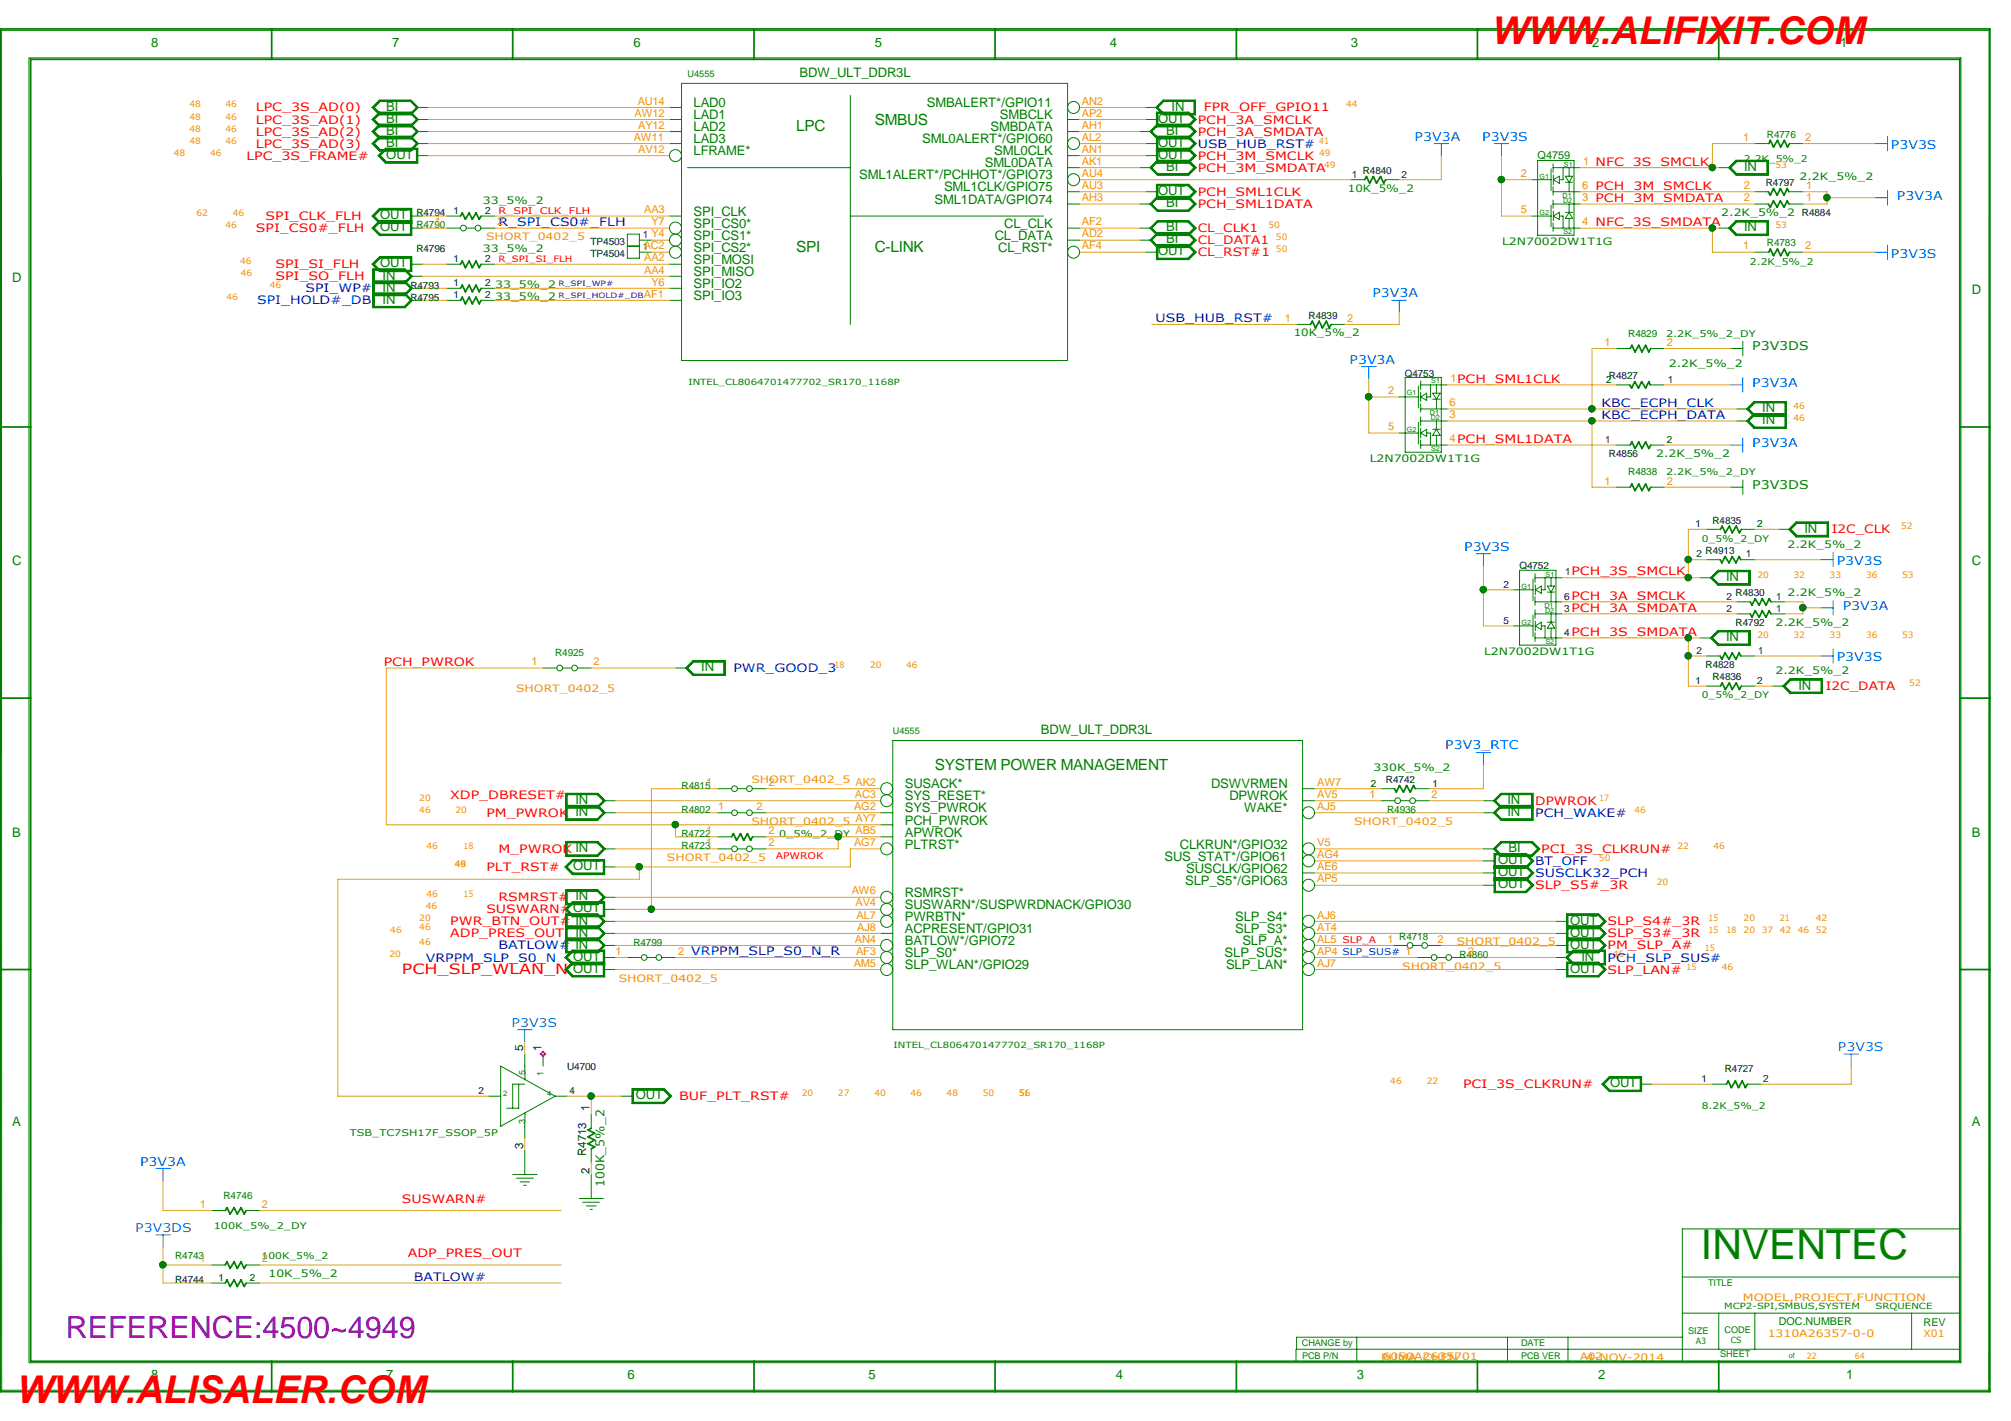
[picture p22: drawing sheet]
<svg xmlns="http://www.w3.org/2000/svg" width="297mm" height="210mm" viewBox="0 0 297 210" stroke-linecap="round" stroke-linejoin="round" font-family="sans-serif">
<defs><g id="words">
<text font-size="6.1" fill="#008000" x="251.2" y="186">INVENTEC</text>
<g font-size="5.6" fill="#f00">
<text x="220.4" y="6.4">WWW.ALIFIXIT.COM</text>
<text x="2.5" y="207.3">WWW.ALISALER.COM</text>
</g>
<text font-size="4.5" fill="#9400d3" x="9.7" y="197.7">REFERENCE:4500~4949</text>
<g font-size="2.3" fill="#008000">
<text x="117.6" y="19.4">LPC</text>
<text x="129.2" y="18.5">SMBUS</text>
<text x="117.6" y="37.2">SPI</text>
<text x="129.2" y="37.2">C-LINK</text>
<text x="138.1" y="113.8">SYSTEM POWER MANAGEMENT</text>
</g>
<text font-size="2.1" fill="#f00" x="59.3" y="143.8">PCH_SLP_WLAN_N OUT</text>
<g font-size="1.9" fill="#008000">
<text x="22.3" y="6.9">8</text>
<text x="58" y="6.9">7</text>
<text x="93.6" y="6.9">6</text>
<text x="118.1" y="11.4">BDW_ULT_DDR3L</text>
<text x="129.2" y="6.9">5</text>
<text x="163.9" y="6.9">4</text>
<text x="199.5" y="6.9">3</text>
<text x="235.2" y="6.9">2</text>
<text x="271.8" y="6.9">1</text>
<text x="57.1" y="16.4">BI</text>
<text x="102.4" y="15.8">LAD0</text>
<text x="102.4" y="17.6">LAD1</text>
<text x="136.9" y="15.8">SMBALERT*/GPIO11</text>
<text x="147.7" y="17.6">SMBCLK</text>
<text x="173.1" y="16.4">IN</text>
<text x="57.1" y="21.7">BI</text>
<text x="57.1" y="19.9">BI</text>
<text x="57.1" y="18.2">BI</text>
<text x="57.1" y="23.5">OUT</text>
<text x="102.4" y="19.4">LAD2</text>
<text x="102.4" y="21.2">LAD3</text>
<text x="102.4" y="22.9">LFRAME*</text>
<text x="136.2" y="21.2">SML0ALERT*/GPIO60</text>
<text x="146.3" y="19.4">SMBDATA</text>
<text x="146.8" y="22.9">SML0CLK</text>
<text x="171.1" y="21.7">OUT</text>
<text x="171.1" y="18.2">OUT</text>
<text x="171.1" y="23.5">OUT</text>
<text x="172.2" y="19.9">BI</text>
<text x="126.9" y="26.5">SML1ALERT*/PCHHOT*/GPIO73</text>
<text x="139.4" y="28.3">SML1CLK/GPIO75</text>
<text x="145.5" y="24.7">SML0DATA</text>
<text x="171.1" y="28.8">OUT</text>
<text x="172.2" y="25.3">BI</text>
<text x="257.6" y="25.3">IN</text>
<text x="56.2" y="32.4">OUT</text>
<text x="56.2" y="34.2">OUT</text>
<text x="102.4" y="31.9">SPI_CLK</text>
<text x="102.4" y="33.7">SPI_CS0*</text>
<text x="102.4" y="35.4">SPI_CS1*</text>
<text x="138" y="30.1">SML1DATA/GPIO74</text>
<text x="146.9" y="35.4">CL_DATA</text>
<text x="148.3" y="33.7">CL_CLK</text>
<text x="172.2" y="35.9">BI</text>
<text x="172.2" y="34.2">BI</text>
<text x="172.2" y="30.6">BI</text>
<text x="257.6" y="34.2">IN</text>
<text x="1.8" y="41.7">D</text>
<text x="56.2" y="39.5">OUT</text>
<text x="56.5" y="41.3">IN</text>
<text x="102.4" y="37.2">SPI_CS2*</text>
<text x="102.4" y="39">SPI_MOSI</text>
<text x="102.4" y="40.8">SPI_MISO</text>
<text x="147.4" y="37.2">CL_RST*</text>
<text x="171.1" y="37.7">OUT</text>
<text x="56.5" y="44.9">IN</text>
<text x="56.5" y="43.1">IN</text>
<text x="102.4" y="42.5">SPI_IO2</text>
<text x="102.4" y="44.3">SPI_IO3</text>
<text x="291.2" y="43.4">D</text>
<text x="260.3" y="62.7">IN</text>
<text x="260.3" y="60.9">IN</text>
<text x="1.8" y="83.5">C</text>
<text x="266.5" y="78.7">IN</text>
<text x="291.2" y="83.5">C</text>
<text x="255" y="85.8">IN</text>
<text x="255" y="94.7">IN</text>
<text x="103.6" y="99.2">IN</text>
<text x="265.6" y="101.9">IN</text>
<text x="153.7" y="108.5">BDW_ULT_DDR3L</text>
<text x="85" y="118.8">IN</text>
<text x="133.6" y="116.5">SUSACK*</text>
<text x="133.6" y="118.2">SYS_RESET*</text>
<text x="178.9" y="116.5">DSWVRMEN</text>
<text x="181.6" y="118.2">DPWROK</text>
<text x="222.7" y="118.8">IN</text>
<text x="1.8" y="123.6">B</text>
<text x="85" y="120.6">IN</text>
<text x="133.6" y="120">SYS_PWROK</text>
<text x="133.6" y="121.8">PCH_PWROK</text>
<text x="133.6" y="125.3">PLTRST*</text>
<text x="133.6" y="123.6">APWROK</text>
<text x="174.3" y="125.3">CLKRUN*/GPIO32</text>
<text x="183.8" y="120">WAKE*</text>
<text x="222.7" y="120.6">IN</text>
<text x="222.8" y="125.9">BI</text>
<text x="291.2" y="123.6">B</text>
<text x="84.7" y="128.6">OUT</text>
<text x="172" y="127.1">SUS_STAT*/GPIO61</text>
<text x="175" y="130.7">SLP_S5*/GPIO63</text>
<text x="175.2" y="128.9">SUSCLK/GPIO62</text>
<text x="221.3" y="129.5">OUT</text>
<text x="221.3" y="127.7">OUT</text>
<text x="221.3" y="131.2">OUT</text>
<text x="85" y="133">IN</text>
<text x="133.6" y="132.5">RSMRST*</text>
<text x="133.6" y="134.3">SUSWARN*/SUSPWRDNACK/GPIO30</text>
<text x="133.6" y="137.8">ACPRESENT/GPIO31</text>
<text x="133.6" y="136.1">PWRBTN*</text>
<text x="182.5" y="136.1">SLP_S4*</text>
<text x="182.5" y="137.8">SLP_S3*</text>
<text x="231.9" y="136.6">OUT</text>
<text x="84.7" y="141.9">OUT</text>
<text x="85" y="138.3">IN</text>
<text x="133.6" y="139.6">BATLOW*/GPIO72</text>
<text x="133.6" y="141.4">SLP_S0*</text>
<text x="133.6" y="143.2">SLP_WLAN*/GPIO29</text>
<text x="180.9" y="141.4">SLP_SUS*</text>
<text x="181.1" y="143.2">SLP_LAN*</text>
<text x="183.5" y="139.6">SLP_A*</text>
<text x="231.9" y="143.7">OUT</text>
<text x="231.9" y="138.3">OUT</text>
<text x="231.9" y="140.2">OUT</text>
<text x="233.6" y="141.9">IN</text>
<text x="237.8" y="160.6">OUT</text>
<text x="1.8" y="166.3">A</text>
<text x="93.9" y="162.4">OUT</text>
<text x="291.2" y="166.3">A</text>
<text x="22.3" y="203.7">8</text>
<text x="57.1" y="203.7">7</text>
<text x="92.7" y="203.7">6</text>
<text x="128.3" y="203.7">5</text>
<text x="164.8" y="203.7">4</text>
<text x="200.4" y="203.7">3</text>
<text x="236" y="203.7">2</text>
<text x="272.7" y="203.7">1</text>
</g>
<g font-size="1.8" fill="#0080ff">
<text x="208.9" y="20.8">P3V3A</text>
<text x="218.9" y="20.8">P3V3S</text>
<text x="279.3" y="22">P3V3S</text>
<text x="280.2" y="29.5">P3V3A</text>
<text x="279.3" y="38.1">P3V3S</text>
<text x="202.7" y="43.9">P3V3A</text>
<text x="199.3" y="53.7">P3V3A</text>
<text x="258.8" y="57.1">P3V3A</text>
<text x="258.8" y="66">P3V3A</text>
<text x="216.3" y="81.3">P3V3S</text>
<text x="271.3" y="83.4">P3V3S</text>
<text x="272.2" y="90">P3V3A</text>
<text x="271.3" y="97.7">P3V3S</text>
<text x="213.5" y="110.7">P3V3_RTC</text>
<text x="20.7" y="172.2">P3V3A</text>
</g>
<g font-size="1.8" fill="#008000">
<text x="258.8" y="51.8">P3V3DS</text>
<text x="258.8" y="72.2">P3V3DS</text>
<text x="89.3" y="175.4" transform="rotate(-90 89.3 175.4)">100K_5%_2</text>
</g>
<g font-size="1.8" fill="#1e90ff">
<text x="75.6" y="151.7">P3V3S</text>
<text x="271.5" y="155.2">P3V3S</text>
<text x="20" y="181.9">P3V3DS</text>
</g>
<g font-size="1.7" fill="#f00">
<text x="37.8" y="16.5">LPC_3S_AD(0)</text>
<text x="177.8" y="16.5">FPR_OFF_GPIO11</text>
<text x="36.4" y="23.6">LPC_3S_FRAME#</text>
<text x="37.8" y="21.8">LPC_3S_AD(3)</text>
<text x="37.8" y="20">LPC_3S_AD(2)</text>
<text x="37.8" y="18.2">LPC_3S_AD(1)</text>
<text x="176.9" y="23.6">PCH_3M_SMCLK</text>
<text x="176.9" y="20">PCH_3A_SMDATA</text>
<text x="176.9" y="18.2">PCH_3A_SMCLK</text>
<text x="176.9" y="28.9">PCH_SML1CLK</text>
<text x="176.9" y="25.4">PCH_3M_SMDATA</text>
<text x="37.8" y="34.2">SPI_CS0#_FLH</text>
<text x="39.2" y="32.5">SPI_CLK_FLH</text>
<text x="176.9" y="34.2">CL_CLK1</text>
<text x="176.9" y="30.7">PCH_SML1DATA</text>
<text x="40.7" y="41.4">SPI_SO_FLH</text>
<text x="40.7" y="39.6">SPI_SI_FLH</text>
<text x="176.9" y="37.8">CL_RST#1</text>
<text x="176.9" y="36">CL_DATA1</text>
<text x="270.6" y="78.8">I2C_CLK</text>
<text x="232.1" y="88.6">PCH_3A_SMCLK</text>
<text x="232.1" y="85">PCH_3S_SMCLK</text>
<text x="232.1" y="90.4">PCH_3A_SMDATA</text>
<text x="232.1" y="93.9">PCH_3S_SMDATA</text>
<text x="56.7" y="98.4">PCH_PWROK</text>
<text x="269.7" y="101.9">I2C_DATA</text>
<text x="66.5" y="118">XDP_DBRESET#</text>
<text x="226.8" y="118.9">DPWROK</text>
<text x="71.8" y="120.6">PM_PWROK</text>
<text x="73.6" y="126">M_PWROK IN</text>
<text x="227.7" y="126">PCI_3S_CLKRUN#</text>
<text x="71.8" y="128.7">PLT_RST#</text>
<text x="226.8" y="131.3">SLP_S5#_3R</text>
<text x="66.5" y="136.7">PWR_BTN_OUT# IN</text>
<text x="71.8" y="134.9">SUSWARN#OUT</text>
<text x="73.6" y="133.1">RSMRST#</text>
<text x="237.4" y="136.7">SLP_S4#_3R</text>
<text x="66.5" y="138.4">ADP_PRES_OUT</text>
<text x="237.4" y="138.4">SLP_S3#_3R</text>
<text x="237.4" y="143.8">SLP_LAN#</text>
<text x="237.4" y="140.3">PM_SLP_A#</text>
<text x="216.1" y="160.7">PCI_3S_CLKRUN#</text>
<text x="100.3" y="162.5">BUF_PLT_RST#</text>
<text x="59.3" y="177.6">SUSWARN#</text>
<text x="60.2" y="185.6">ADP_PRES_OUT</text>
</g>
<g font-size="1.7" fill="#00f">
<text x="176.9" y="21.8">USB_HUB_RST#</text>
<text x="73.6" y="33.4">R_SPI_CS0#_FLH</text>
<text x="38" y="45">SPI_HOLD#_DB</text>
<text x="45.1" y="43.2">SPI_WP#</text>
<text x="170.7" y="47.6">USB_HUB_RST#</text>
<text x="236.6" y="61.8">KBC_ECPH_DATA</text>
<text x="236.6" y="60.1">KBC_ECPH_CLK</text>
<text x="108.3" y="99.3">PWR_GOOD_3</text>
<text x="226.8" y="120.6">PCH_WAKE#</text>
<text x="226.8" y="129.5">SUSCLK32_PCH</text>
<text x="226.8" y="127.8">BT_OFF</text>
<text x="62.9" y="142">VRPPM_SLP_S0_N</text>
<text x="73.6" y="140.3">BATLOW# IN</text>
<text x="237.4" y="142">PCH_SLP_SUS#</text>
<text x="61.1" y="189.2">BATLOW#</text>
</g>
<g font-size="1.7">
<text x="77.3" y="155.3" transform="rotate(-90 77.3 155.3)">5</text>
<text x="80" y="155.2" transform="rotate(-90 80 155.2)">1</text>
<text x="87.1" y="164.1" transform="rotate(-90 87.1 164.1)">1</text>
<text x="77.3" y="169.8" transform="rotate(-90 77.3 169.8)">3</text>
<text x="86.6" y="170.8" transform="rotate(-90 86.6 170.8)">R4713</text>
<text x="87.1" y="173.4" transform="rotate(-90 87.1 173.4)">2</text>
</g>
<g font-size="1.6" fill="#ff8d00">
<text x="93.7" y="17.3">AW12</text>
<text x="94.2" y="15.5">AU14</text>
<text x="159.8" y="17.3">AP2</text>
<text x="159.8" y="15.5">AN2</text>
<text x="93.6" y="20.8">AW11</text>
<text x="94.3" y="22.6">AV12</text>
<text x="94.3" y="19">AY12</text>
<text x="159.8" y="22.6">AN1</text>
<text x="159.8" y="20.8">AL2</text>
<text x="159.8" y="19">AH1</text>
<text x="257.5" y="20.8">1</text>
<text x="266.7" y="20.8">2</text>
<text x="159.8" y="29.7">AH3</text>
<text x="159.8" y="27.9">AU3</text>
<text x="159.8" y="26.2">AU4</text>
<text x="159.8" y="24.4">AK1</text>
<text x="224.7" y="26.2">2</text>
<text x="233.7" y="29.7">3 PCH_3M_SMDATA</text>
<text x="233.7" y="27.9">6 PCH_3M_SMCLK</text>
<text x="233.8" y="24.4">1 NFC_3S_SMCLK</text>
<text x="257.6" y="29.7">2</text>
<text x="257.6" y="27.9">2</text>
<text x="266.8" y="29.7">1</text>
<text x="266.8" y="27.9">1</text>
<text x="64.2" y="33.3">1</text>
<text x="73.4" y="33.3">2</text>
<text x="95.2" y="31.5">AA3</text>
<text x="96.2" y="33.3">Y7</text>
<text x="159.8" y="35.1">AD2</text>
<text x="159.8" y="33.3">AF2</text>
<text x="224.7" y="31.5">5</text>
<text x="233.7" y="33.3">4 NFC_3S_SMDATA</text>
<text x="95.1" y="36.8">AC2</text>
<text x="95.2" y="38.6">AA2</text>
<text x="95.2" y="40.4">AA4</text>
<text x="159.8" y="36.8">AF4</text>
<text x="257.5" y="36.8">1</text>
<text x="266.7" y="36.8">2</text>
<text x="95.1" y="44">AF1</text>
<text x="96.2" y="42.2">Y6</text>
<text x="189.8" y="47.5">1</text>
<text x="199" y="47.5">2</text>
<text x="237" y="51.1">1</text>
<text x="246.2" y="51.1">2</text>
<text x="205.1" y="58.2">2</text>
<text x="214.1" y="60">6</text>
<text x="214.2" y="56.4">1PCH_SML1CLK</text>
<text x="205.1" y="63.5">5</text>
<text x="214.1" y="65.4">4PCH_SML1DATA</text>
<text x="214.1" y="61.8">3</text>
<text x="237" y="71.6">1</text>
<text x="246.2" y="71.6">2</text>
<text x="78.5" y="98.3">1</text>
<text x="87.7" y="98.3">2</text>
<text x="104.3" y="116.1">1</text>
<text x="106.1" y="119.7">1</text>
<text x="111.7" y="119.7">2</text>
<text x="113.5" y="116.1">2</text>
<text x="126.2" y="119.7">AG2</text>
<text x="126.3" y="117.9">AC3</text>
<text x="126.4" y="116.1">AK2</text>
<text x="194.6" y="119.7">AJ5</text>
<text x="194.6" y="116.1">AW7</text>
<text x="194.6" y="117.9">AV5</text>
<text x="202.3" y="117.9">1</text>
<text x="211.5" y="117.9">2</text>
<text x="104.3" y="125">1</text>
<text x="104.3" y="123.2">1</text>
<text x="113.5" y="125">2</text>
<text x="113.5" y="123.2">2</text>
<text x="126.2" y="125">AG7</text>
<text x="126.4" y="123.2">AB5</text>
<text x="194.6" y="125">V5</text>
<text x="194.6" y="128.6">AE6</text>
<text x="194.6" y="126.8">AG4</text>
<text x="194.6" y="130.3">AP5</text>
<text x="125.8" y="132.1">AW6</text>
<text x="126.4" y="133.9">AV4</text>
<text x="126.5" y="135.7">AL7</text>
<text x="126.6" y="137.5">AJ8</text>
<text x="194.6" y="135.7">AJ6</text>
<text x="194.6" y="137.5">AT4</text>
<text x="90.9" y="141.1">1</text>
<text x="100.2" y="141.1">2 VRPPM_SLP_S0_N_R</text>
<text x="126.1" y="142.8">AM5</text>
<text x="126.3" y="139.2">AN4</text>
<text x="126.4" y="141.1">AF3</text>
<text x="194.6" y="141.1">AP4</text>
<text x="194.6" y="142.8">AJ7</text>
<text x="194.6" y="139.2">AL5</text>
<text x="204.9" y="139.2">1</text>
<text x="207.6" y="141.1">1</text>
<text x="212.3" y="139.2">2</text>
<text x="216.8" y="141.1">2</text>
<text x="29.5" y="178.4">1</text>
<text x="38.7" y="178.4">2</text>
<text x="29.5" y="186.4">1</text>
<text x="38.7" y="186.4">2</text>
</g>
<g font-size="1.6" fill="#008000">
<text x="227.1" y="23.5">Q4759</text>
<text x="262.8" y="195.8">DOC.NUMBER</text>
<text x="284.1" y="195.9">REV</text>
</g>
<g font-size="1.5" fill="#008000">
<text x="261" y="20.4">R4776</text>
<text x="199.1" y="28.3">10K_5%_2</text>
<text x="265.8" y="26.5">2.2K_5%_2</text>
<text x="61.5" y="33.7">R4790</text>
<text x="71.3" y="30.1">33_5%_2</text>
<text x="254.3" y="31.9">2.2K_5%_2 R4884</text>
<text x="71.3" y="37.3">33_5%_2</text>
<text x="221.9" y="36.2">L2N7002DW1T1G</text>
<text x="261" y="36.4">R4783</text>
<text x="73.1" y="42.6">33_5%_2</text>
<text x="73.1" y="44.4">33_5%_2</text>
<text x="191.1" y="49.7">10K_5%_2</text>
<text x="240.5" y="49.7">R4829</text>
<text x="246.5" y="54.1">2.2K_5%_2</text>
<text x="202.3" y="68.2">L2N7002DW1T1G</text>
<text x="240.5" y="70.2">R4838</text>
<text x="244.6" y="67.5">2.2K_5%_2</text>
<text x="264" y="80.9">2.2K_5%_2</text>
<text x="264" y="88">2.2K_5%_2</text>
<text x="262.3" y="92.5">2.2K_5%_2</text>
<text x="82" y="96.9">R4925</text>
<text x="219.2" y="96.7">L2N7002DW1T1G</text>
<text x="262.3" y="99.6">2.2K_5%_2</text>
<text x="202.9" y="113.8">330K_5%_2</text>
<text x="100.7" y="116.5">R4815</text>
<text x="100.7" y="123.7">R4722</text>
<text x="100.7" y="120.1">R4802</text>
<text x="100.7" y="125.4">R4723</text>
<text x="204.9" y="120.1">R4936</text>
<text x="93.6" y="139.7">R4799</text>
<text x="206.7" y="138.8">R4718</text>
<text x="215.6" y="141.5">R4860</text>
<text x="33" y="177.1">R4746</text>
<text x="25.9" y="186">R4743</text>
<text x="39.7" y="188.6">10K_5%_2</text>
</g>
<g font-size="1.5">
<text x="199.7" y="26.2">1</text>
<text x="201.3" y="25.7">R4840</text>
<text x="207" y="26.2">2</text>
<text x="260.8" y="27.5">R4797</text>
<text x="61.5" y="32">R4794</text>
<text x="67" y="31.6">1</text>
<text x="71.7" y="31.6">2</text>
<text x="94.9" y="35.1">1 Y4</text>
<text x="61.5" y="37.3">R4796</text>
<text x="67" y="38.7">1</text>
<text x="71.7" y="38.7">2</text>
<text x="87.2" y="38">TP4504</text>
<text x="87.2" y="36.2">TP4503</text>
<text x="94.9" y="36.9">1</text>
<text x="60.6" y="44.4">R4795</text>
<text x="60.6" y="42.6">R4793</text>
<text x="67" y="44.1">1</text>
<text x="67" y="42.3">1</text>
<text x="71.7" y="44.1">2</text>
<text x="71.7" y="42.3">2</text>
<text x="193.3" y="47.1">R4839</text>
<text x="207.5" y="55.6">Q4753</text>
<text x="237.2" y="56.5">2</text>
<text x="237.7" y="56">R4827</text>
<text x="246.3" y="56.5">1</text>
<text x="237.1" y="65.4">1</text>
<text x="246.2" y="65.4">2</text>
<text x="237.7" y="67.6">R4856</text>
<text x="250.4" y="77.9">1</text>
<text x="252.9" y="77.3">R4835</text>
<text x="259.5" y="77.9">2</text>
<text x="250.6" y="82.3">2</text>
<text x="251.9" y="81.8">R4913</text>
<text x="257.9" y="82.3">1</text>
<text x="222.1" y="86.8">2</text>
<text x="224.4" y="84.1">Q4752</text>
<text x="231.1" y="88.6">6</text>
<text x="231.2" y="85">1</text>
<text x="255" y="88.6">2</text>
<text x="256.4" y="88.1">R4830</text>
<text x="262.3" y="88.6">1</text>
<text x="222.1" y="92.2">5</text>
<text x="231.1" y="93.9">4</text>
<text x="231.1" y="90.4">3</text>
<text x="255" y="90.4">2</text>
<text x="256.4" y="92.5">R4792</text>
<text x="262.3" y="90.4">1</text>
<text x="250.4" y="101">1</text>
<text x="250.6" y="96.6">2</text>
<text x="251.9" y="98.7">R4828</text>
<text x="252.9" y="100.5">R4836</text>
<text x="259.5" y="101">2</text>
<text x="259.7" y="96.6">1</text>
<text x="202.5" y="116.2">2</text>
<text x="204.7" y="115.7">R4742</text>
<text x="211.6" y="116.2">1</text>
<text x="70.7" y="161.6">2</text>
<text x="83.8" y="158">U4700</text>
<text x="84.1" y="161.6">4</text>
<text x="251.3" y="159.8">1</text>
<text x="254.8" y="158.4">R4727</text>
<text x="260.4" y="159.8">2</text>
<text x="25.9" y="189.6">R4744</text>
<text x="32.3" y="189.2">1</text>
<text x="36.9" y="189.2">2</text>
</g>
<g font-size="1.5" fill="#ff8d00">
<text x="71.8" y="35.5">SHORT_0402_5</text>
<text x="76.2" y="102.2">SHORT_0402_5</text>
<text x="111" y="115.6">SHORT_0402_5</text>
<text x="111" y="121.8">SHORT_0402_5 AY7</text>
<text x="200" y="121.8">SHORT_0402_5</text>
<text x="98.5" y="127.2">SHORT_0402_5</text>
<text x="207.1" y="143.2">SHORT_0402_5</text>
<text x="215.2" y="139.7">SHORT_0402_5</text>
<text x="91.4" y="145">SHORT_0402_5</text>
<text x="257.4" y="192.2">MODEL,PROJECT,FUNCTION</text>
<text x="261.1" y="197.5">1310A26357-0-0</text>
<text x="284.1" y="197.5">X01</text>
<text x="204" y="201.1">PUMA CHEN</text>
<text x="204.2" y="200.9">6050A2635701</text>
<text x="233.4" y="200.9">A02</text>
<text x="234.3" y="201.1">4-NOV-2014</text>
</g>
<g font-size="1.4" fill="#008000">
<text x="101.6" y="11.4">U4555</text>
<text x="257.6" y="23.9">2.2K_5%_2</text>
<text x="258.5" y="39.1">2.2K_5%_2</text>
<text x="246.1" y="49.7">2.2K_5%_2_DY</text>
<text x="246.1" y="70.2">2.2K_5%_2_DY</text>
<text x="251.4" y="80.1">0_5%_2_DY</text>
<text x="251.4" y="103.2">0_5%_2_DY</text>
<text x="131.9" y="108.5">U4555</text>
<text x="115.1" y="123.7">0_5%_2_DY</text>
<text x="51.7" y="167.9">TSB_TC7SH17F_SSOP_5P</text>
<text x="251.4" y="163.7">8.2K_5%_2</text>
<text x="31.6" y="181.6">100K_5%_2_DY</text>
<text x="38.6" y="186">100K_5%_2</text>
<text x="252.3" y="189.9">TITLE</text>
<text x="249.3" y="197">SIZE</text>
<text x="254.7" y="196.8">CODE</text>
<text x="192.3" y="198.8">CHANGE by</text>
<text x="192.3" y="200.7">PCB P/N</text>
<text x="224.7" y="198.8">DATE</text>
<text x="224.7" y="200.7">PCB VER</text>
<text x="254.1" y="200.4">SHEET</text>
</g>
<g font-size="1.4" fill="#f00">
<text x="73.6" y="31.6">R_SPI_CLK_FLH</text>
<text x="114.6" y="126.9">APWROK</text>
<text x="198.3" y="139.3">SLP_A</text>
</g>
<text font-size="1.4" fill="#00f" x="198.3" y="141.1">SLP_SUS#</text>
<g font-size="1.3" fill="#ff8d00">
<text x="28" y="15.9">48</text>
<text x="28" y="17.7">48</text>
<text x="33.3" y="17.7">46</text>
<text x="33.3" y="15.9">46</text>
<text x="198.8" y="15.9">44</text>
<text x="25.7" y="23">48</text>
<text x="28" y="21.2">48</text>
<text x="28" y="19.4">48</text>
<text x="31" y="23">46</text>
<text x="33.3" y="21.2">46</text>
<text x="33.3" y="19.4">46</text>
<text x="194.9" y="23">49</text>
<text x="194.9" y="21.2">41</text>
<text x="195.6" y="24.8">49</text>
<text x="262.3" y="24.8">53</text>
<text x="29" y="31.9">62</text>
<text x="33.3" y="33.7">46</text>
<text x="34.4" y="31.9">46</text>
<text x="187.4" y="33.7">50</text>
<text x="188.5" y="35.5">50</text>
<text x="262.2" y="33.7">53</text>
<text x="35.5" y="39">46</text>
<text x="35.6" y="40.8">46</text>
<text x="188.5" y="37.3">50</text>
<text x="33.4" y="44.4">46</text>
<text x="39.8" y="42.6">46</text>
<text x="264.9" y="62.2">46</text>
<text x="264.9" y="60.4">46</text>
<text x="280.8" y="78.2">52</text>
<text x="259.6" y="85.3">20</text>
<text x="264.9" y="85.3">32</text>
<text x="270.3" y="85.3">33</text>
<text x="275.6" y="85.3">36</text>
<text x="281" y="85.3">53</text>
<text x="259.6" y="94.2">20</text>
<text x="264.9" y="94.2">32</text>
<text x="270.3" y="94.2">33</text>
<text x="275.6" y="94.2">36</text>
<text x="281" y="94.2">53</text>
<text x="123.3" y="98.7">18</text>
<text x="128.5" y="98.7">20</text>
<text x="133.9" y="98.7">46</text>
<text x="282" y="101.3">52</text>
<text x="61.9" y="118.3">20</text>
<text x="236.2" y="118.3">17</text>
<text x="61.9" y="120.1">46</text>
<text x="63" y="125.4">46</text>
<text x="67.3" y="120.1">20</text>
<text x="68.4" y="125.4">18</text>
<text x="241.4" y="120.1">46</text>
<text x="247.8" y="125.4">22</text>
<text x="253.1" y="125.4">46</text>
<text x="67.2" y="128.1">49</text>
<text x="67.2" y="128.1">46</text>
<text x="236.2" y="127.2">50</text>
<text x="244.7" y="130.8">20</text>
<text x="57.7" y="137.9">46</text>
<text x="61.9" y="137.4">46</text>
<text x="61.9" y="136.1">20</text>
<text x="62.9" y="134.3">46</text>
<text x="63" y="132.5">46</text>
<text x="68.4" y="132.5">15</text>
<text x="252.3" y="137.9">15</text>
<text x="252.3" y="136.1">15</text>
<text x="255" y="137.9">18</text>
<text x="257.6" y="136.1">20</text>
<text x="257.6" y="137.9">20</text>
<text x="260.2" y="137.9">37</text>
<text x="262.9" y="137.9">42</text>
<text x="262.9" y="136.1">21</text>
<text x="265.6" y="137.9">46</text>
<text x="268.2" y="137.9">52</text>
<text x="268.2" y="136.1">42</text>
<text x="57.5" y="141.4">20</text>
<text x="61.9" y="139.7">46</text>
<text x="238.2" y="141.4">46</text>
<text x="249.1" y="143.2">15</text>
<text x="251.8" y="140.5">15</text>
<text x="254.3" y="143.2">46</text>
<text x="118.4" y="161.9">20</text>
<text x="123.8" y="161.9">27</text>
<text x="129.2" y="161.9">40</text>
<text x="134.5" y="161.9">46</text>
<text x="139.8" y="161.9">48</text>
<text x="145.2" y="161.9">50</text>
<text x="150.5" y="161.9">56</text>
<text x="151.3" y="161.9">1</text>
<text x="205.4" y="160.1">46</text>
<text x="210.7" y="160.1">22</text>
<text x="266.9" y="200.7">22</text>
<text x="274" y="200.7">64</text>
</g>
<text font-size="1.3" fill="#f00" x="73.6" y="38.7">R_SPI_SI_FLH</text>
<g font-size="1.3" fill="#008000">
<text x="101.7" y="56.8">INTEL_CL8064701477702_SR170_1168P</text>
<text x="132" y="154.8">INTEL_CL8064701477702_SR170_1168P</text>
<text x="77.6" y="158.8" transform="rotate(-90 77.6 158.8)">5</text>
<text x="80.3" y="158.9" transform="rotate(-90 80.3 158.9)">1</text>
<text x="77.6" y="166" transform="rotate(-90 77.6 166)">3</text>
<text x="254.7" y="193.4">MCP2-SPI,SMBUS,SYSTEM</text>
<text x="277" y="193.4">SRQUENCE</text>
<text x="250.5" y="198.5">A3</text>
<text x="255.6" y="198.4">CS</text>
</g>
<g font-size="1.1" fill="#008000">
<text x="227.4" y="26.4">G1</text>
<text x="230.8" y="29.2">D1</text>
<text x="230.9" y="29.9">D2</text>
<text x="231" y="24.6">S1</text>
<text x="227.4" y="31.7">G2</text>
<text x="230.9" y="34.6">S2</text>
<text x="207.8" y="58.4">G1</text>
<text x="211.4" y="56.6">S1</text>
<text x="207.8" y="63.8">G2</text>
<text x="211.2" y="61.3">D1</text>
<text x="211.3" y="62">D2</text>
<text x="211.4" y="66.6">S2</text>
<text x="224.7" y="87">G1</text>
<text x="228.1" y="89.8">D1</text>
<text x="228.3" y="85.2">S1</text>
<text x="224.7" y="92.3">G2</text>
<text x="228.2" y="90.5">D2</text>
<text x="228.3" y="95.1">S2</text>
<text x="74.3" y="161.9">2</text>
<text x="80.8" y="161.9">4</text>
<text x="264.2" y="200.6">of</text>
</g>
<g font-size="1.1" fill="#00f">
<text x="82.5" y="44">R_SPI_HOLD#_DB</text>
<text x="82.5" y="42.2">R_SPI_WP#</text>
</g>
</g></defs>
<g fill="none" stroke="#008000" stroke-width=".25">
<path d="M0 4.3h293.9v201.3h-293.9zM40.1 4.3v4.5M75.7 4.3v4.5M111.4 4.3v4.5M147 4.3v4.5M182.6 4.3v4.5M218.2 4.3v4.5M253.9 4.3v4.5M289.5 8.8h-285v192.3h285M289.5 8.7v192.4M68 31.9l.3-.4 .4 .9 .6-.9 .5 .9 .5-.9 .5 .9 .3-.5M68 39l.3-.4 .4 .9 .6-.9 .5 .9 .5-.9 .5 .9 .3-.5"/>
<path d="M201.6 26.5l.2-.4 .5 1 .6-1 .4 1 .6-1 .5 1 .3-.6M261.2 28.3l.3 .5 .5-.9 .5 .9 .5-.9 .5 .9 .5-.9 .2 .4M261.2 30.1l.3 .5 .5-.9 .5 .9 .5-.9 .5 .9 .5-.9 .2 .4M261.3 21.2l.2-.5 .5 1 .5-1 .5 1 .6-1 .4 1 .3-.5M261.3 37.3l.2-.5 .5 1 .5-1 .5 1 .6-1 .4 1 .3-.5M68 42.6l.3-.5 .4 1 .6-1 .5 1 .5-1 .5 1 .3-.5M68 44.4l.3-.5 .4 1 .6-1 .5 1 .5-1 .5 1 .3-.5M193.6 47.9l.2-.4 .5 .9 .6-.9 .4 .9 .6-.9 .4 .9 .3-.5M240.7 56.9l.3 .4 .5-.9 .5 .9 .5-.9 .6 .9 .4-.9 .3 .5M240.8 51.5l.2-.5 .5 1 .6-1 .4 1 .6-1 .4 1 .3-.5M0 63.1h4.5M240.8 65.7l.2-.4 .5 1 .6-1 .4 1 .6-1 .4 1 .3-.6"/>
<path d="M240.8 72l.2-.5 .5 1 .6-1 .4 1 .6-1 .4 1 .3-.5M254.1 78.2l.3-.5 .4 1 .6-1 .5 1 .6-1 .4 1 .3-.5M289.5 63.1h4.4M254.1 82.7l.2 .4 .5-.9 .6 .9 .5-.9 .5 .9 .5-.9 .2 .5M254.1 96.9l.2 .5 .5-1 .6 1 .5-1 .5 1 .5-1 .2 .5M258.5 88.9l.3 .5 .4-1 .6 1 .5-1 .6 1 .4-1 .3 .5M258.5 90.7l.3 .5 .4-1 .6 1 .5-1 .6 1 .4-1 .3 .5M0 103.1h4.5M206 116.5l.2 .5 .5-1 .6 1 .5-1 .5 1 .5-1 .2 .5M254.1 101.3l.3-.4 .4 1 .6-1 .5 1 .6-1 .4 1 .3-.6M289.5 103.1h4.4M108.1 123.6l.2-.5 .5 1 .6-1 .5 1 .5-1 .5 1 .3-.5"/>
<path d="M0 143.2h4.5M289.5 143.2h4.4M33.3 178.8l.2-.4 .5 .9 .6-.9 .4 .9 .6-.9 .5 .9 .3-.5M87.3 166.7l-.4 .2 .9 .5-.9 .5 .9 .5-.9 .6 .9 .4-.5 .3M255 160.1l.3-.4 .4 1 .6-1 .5 1 .5-1 .5 1 .3-.6M33.3 189.5l.2-.4 .5 .9 .6-.9 .4 .9 .6-.9 .5 .9 .3-.5M33.3 186.9l.2-.5 .5 1 .6-1 .4 1 .6-1 .5 1 .3-.5M40.1 201.1v4.5M75.7 201.1v4.5M111.4 201.1v4.5M147 201.1v4.5M182.6 201.1v4.5"/>
<path d="M218.2 201.1v4.5M253.9 201.1v4.5"/>
</g>
<g fill="none" stroke="#008000" stroke-width=".15">
<path d="M.2 4.4l.1 201M.3 4.5h293.4M4.3 8.6v192.7M4.3 8.6h285.3v192.7h-285.3M54.9 15.9l1.1-1.1h4.7l1.1 1.1-1.1 1.1h-4.7zM54.9 17.7l1.1-1.1h4.7l1.1 1.1-1.1 1.1h-4.7zM54.9 19.4l1.1-1.1h4.7l1.1 1.1-1.1 1.1h-4.7zM55.1 15.9l1-1h4.6l1 1-1 1h-4.6zM55.1 17.7l1-1.1h4.6l1 1.1-1 1h-4.6zM55.2 15.9l.9-1h4.6l.9 1-.9 .9h-4.6zM55.2 17.7l.9-1h4.6l.9 1-.9 .9h-4.6zM55.2 19.4l.9-.9h4.6l.9 .9-.9 1h-4.6z"/>
<path d="M56.1 18.4h4.6l1 1-1 1h-4.6l-1-1zM56.2 16.8h4.4M56.2 18.5h4.4M56.2 16.8l-.9 .9 .9 .8M56.2 18.5l-.9 .9 .9 .9M60.6 16.8l.9 .9M60.6 18.5l.9 .9M61.5 15.9l-.9-.9h-4.4l-.9 .9 .9 .9M61.5 15.9h1.8M61.5 17.7h1.8M61.5 19.4h1.8M61.5 15.9l-.9 .9"/>
<path d="M61.5 17.7l-.9 .8M61.5 19.4l-.9 .9M98.9 15.9h1.8M98.9 17.7h1.8M98.9 19.4h1.8M100.7 12.3h57v41h-57zM125.6 14.1v33.8M157.7 17.7h1.8M157.7 19.4h1.8M168.4 19.4h1.7M169.2 15.9h1.8M169.2 17.7h1.8"/>
<path d="M169.8 19.4l1.1-1.1h4.7l1.1 1.1-1.1 1.1h-4.7zM169.9 19.4l1.1-1h4.6l1 1-1 1h-4.6zM170.1 19.4l.9 .9M170.8 15.9l1.1-1h4.6v2h-4.6zM170.8 16.6h4.8l1.1 1.1-1.1 1.1h-4.8zM170.9 16.6h4.7l1 1.1-1 1h-4.7zM171 16.7h4.5l1 1-1 .9h-4.5zM171 18.5h4.5l1 .9-1 1h-4.5l-1-1zM171 15.9l.9 .9M171 15.9l.9-.9h4.5v1.8h-5.4v1.7M171 18.5h4.5M171 18.5l-.9 .9"/>
<path d="M171.8 14.8h4.8v2.2h-4.8l-1.1-1.1zM171.9 14.9h4.5v1.9h-4.5l-1-.9zM175.5 16.8l.9 .9-.9 .8M175.5 18.5l.9 .9-.9 .9M293.8 4.5l-.1 200.9h-293.4M54.9 21.2l1.1-1.1h4.7l1.1 1.1-1.1 1.1h-4.7zM54.9 39l1.1-1.1h4.8v2.2h-4.8zM55.1 21.2l1-1h4.6l1 1-1 1.1h-4.6zM55.2 21.2l.9-1h4.6l.9 1-.9 1h-4.6zM55.2 39l.9-.9h4.6v1.9h-4.6zM55.3 31.9l.9-.9h4.4v3.6h-4.4l-.9-.9 .9-.9zM55.8 23l1.1-1.1h4.8v2.2h-4.8z"/>
<path d="M56 23l1-1h4.5v2h-4.5zM56.1 38h4.6v2h-4.6l-1-1zM56.2 20.3l-.9 .9 .9 .9h5.3v1.8h-4.4l-.9-.9 .9-.9M56.2 39.9l-.9-.9 .9-.9h4.4v1.8h-5.3v5.4h4.4l.9-.9M56.2 20.3h4.4M56.2 32.8h4.4M57 22h4.6v2h-4.6l-1-1zM59.7 39.9l.9 .9M60.6 33.7h1.8M60.6 20.3l.9 .9M60.6 31.9h1.8M60.6 39h1.8"/>
<path d="M60.7 32.7h-4.6l-.9 1 .9 .9h4.6v-3.7h-4.6l-.9 1 .9 1h4.6M60.7 32.6h-4.6l-1 1.1 1 1h4.6v-3.8h-4.6l-1 1 1 1h4.6M60.8 32.6h-4.8l-1.1 1.1 1.1 1.1h4.8v-4h-4.8l-1.1 1.1 1.1 1.1h4.8M61.5 23h1.8M61.5 21.2h1.8M61.5 21.2l-.9 .9M66 33.7h2M66 31.9h2M66 39h2M68.9 33.7h1.3M71.1 33.7h2M71.1 31.9h2"/>
<path d="M71.1 39h2M92.7 34.6h1.7v3.5h-1.7zM92.7 36.4h1.7M94.4 37.3h1.8M94.4 35.5h1.8M98.9 21.2h1.8M98.9 31.9h1.8M98.9 39h1.8M101.6 24.8h24M125.6 31.9h28.5M157.7 23h1.8M157.7 24.8h1.8"/>
<path d="M157.7 28.3h1.8M157.7 30.1h1.8M157.7 33.7h1.8M157.7 35.5h1.8M168.4 24.8h1.7M168.4 30.1h1.7M168.4 33.7h1.7M168.4 35.5h1.7M169.2 23h1.8M169.2 37.3h1.8M169.2 28.3h1.8M169.2 21.2h1.8"/>
<path d="M169.8 24.8l1.1-1.1h4.7l1.1 1.1-1.1 1.1h-4.7zM169.8 33.7l1.1-1.1h4.7l1.1 1.1-1.1 1.1h-4.7zM169.8 35.5l1.1-1.1h4.7l1.1 1.1-1.1 1.1h-4.7zM169.9 24.8l1.1-1.1h4.6l1 1.1-1 1h-4.6zM169.9 30.1l1.1-1h4.6l1 1-1 1.1h-4.6zM169.9 33.7l1.1-1.1h4.6l1 1.1-1 1h-4.6zM169.9 35.5l1.1-1.1h4.6l1 1.1-1 1h-4.6zM170 24.8l1-1h4.5l1 1-1 .9h-4.5zM170.1 33.7l.9-.9h4.5l.9 .9-.9 .9M170.1 33.7l.9 .9M170.1 35.5l.9 .9M170.8 21.9h4.8l1.1 1.1-1.1 1.1h-4.8v-4h4.8l1.1 1.1-1.1 1.1h-4.8"/>
<path d="M170.8 27.2h4.8l1.1 1.1-1.1 1.2h-4.8zM170.8 36.2h4.8l1.1 1.1-1.1 1.1h-4.8zM170.9 22h4.7l1 1-1 1h-4.7v-3.8h4.7l1 1-1 1.1h-4.7M170.9 27.3h4.7l1 1-1 1.1h-4.7zM170.9 36.2h4.7l1 1.1-1 1h-4.7zM170.9 29h4.7l1.1 1.1-1.1 1.1h-4.7l-1.1-1.1zM171 22h4.5l1 1-1 1h-4.5v-3.8h4.5l1 1-1 1h-4.5M171 27.4h4.5l1 .9-1 1h-4.5zM171 36.3h4.5l1 1-1 .9h-4.5zM171 29.2h4.5l1 .9-1 1h-4.5l-1-1zM171 32.7h4.5l1 1-1 .9h-4.5l-1-.9zM171 34.5h4.5l1 1-1 .9h-4.5l-1-.9z"/>
<path d="M171 23.9h4.5M171 20.3v3.6M171 29.2v-1.8h4.5l.9 .9-.9 .9M171 36.4v1.7h4.5l.9-.8-.9-.9M171 22.1h4.5M171 36.4h4.5M171 20.3h4.5M171 23.9l-.9 .9M171 29.2h4.5M171 29.2l-.9 .9M171 34.6h4.5M171 34.6l-.9 .9"/>
<path d="M175.5 20.3l.9 .9-.9 .9M175.5 22.1l.9 .9-.9 .9M175.5 23.9l.9 .9-.9 .9h-4.5l-.9-.9M175.5 29.2l.9 .9-.9 .9h-4.5l-.9-.9M175.5 34.6l.9 .9-.9 .9M199.5 26.5h2.1M204.7 26.5h2M226.2 26.5h2.9M226.2 31.9h2.9M227.1 23.7h5.4v11.1h-5.4zM229.1 24.9v3.3M229.1 30.3v3.2"/>
<path d="M229.4 24.8h4M229.4 28.3h4M229.4 30.1h4M229.4 33.7h4M229.4 24.2v1.2M229.4 27.6v1.2M229.4 29.5v1.3M229.4 32.9v1.3M229.4 26.5l.9-.5v1.1zM229.4 31.9l.9-.5v1zM229.4 25.9v1.4M229.4 31.2v1.4"/>
<path d="M230.3 31.9h.6v1.8M230.9 24.8v1.7h-.6M231.2 31.4h1.1M231.2 26h1.1l-.5 .9zM231.2 26.9h1.1M231.8 31.4l.5 .9h-1.1zM231.8 24.8v1.2M231.8 26.9v1.4M231.8 30.1v1.3M231.8 32.3v1.4M253.9 24.8h1.7M253.9 33.7h1.7"/>
<path d="M255.4 24.8l1.1-1.1h4.6v2.1h-4.6zM255.5 24.8l1-1h4.6v1.9h-4.6zM255.6 24.8l.9-.9h4.5v1.8h-4.5zM255.6 33.7l.9-.9h4.5v1.8h-4.5zM256.4 23.7h4.8v2.2h-4.8l-1.1-1.1zM256.4 32.6h4.8v2.2h-4.8l-1.1-1.1zM256.5 32.6h4.6v2.1h-4.6l-1.1-1zM256.5 32.7h4.6v1.9h-4.6l-1-.9zM259.2 37.3h2.1M259.2 28.3h2M259.2 30.1h2M259.2 21.2h2.1"/>
<path d="M264.2 28.3h2.1M264.2 30.1h2.1M264.3 37.3h2M264.3 21.2h2M55.1 41.5h4.7l1.1 1.1-1.1 1.1h-4.7M55.1 41.9h4.7l1.1-1.1-1.1-1.1h-4.7v5.8h4.7l1.1-1.1-1.1-1.1h-4.7M55.1 41.6h4.7l1 1-1 1h-4.7M55.1 41.8h4.7l1-1-1-1h-4.7v5.6h4.7l1-1-1-1.1h-4.7M55.2 41.6h4.6l.9 1-.9 1h-4.6M55.2 41.8h4.6l.9-1-.9-1h-4.6v5.5h4.6l.9-.9-.9-1h-4.6M55.3 43.5h4.4M55.3 41.7h4.4"/>
<path d="M59.7 41.7l.9 .9M59.7 43.5l.9 .9M60.6 42.6h1.8M60.6 44.4h1.8M60.6 42.6l-.9 .9M60.6 40.8h1.8M60.6 40.8l-.9 .9M66 42.6h2M66 44.4h2M71.1 42.6h2M71.1 44.4h2M98.9 42.6h1.8"/>
<path d="M98.9 44.4h1.8M98.9 40.8h1.8M191.5 47.9h2.1M196.6 47.9h2M206.7 58.6h2.8M207.6 55.8h5.3v11h-5.3zM209.5 57v3.2M209.8 56.9h4M209.8 58.6l.9-.5v1zM209.8 56.3v1.2M209.8 57.9v1.4M209.8 59.6v1.3"/>
<path d="M211.3 56.9v1.7h-.6M211.6 58.1h1.1l-.5 .9zM211.6 59h1.1M212.2 56.9v1.2M212.2 59v1.4M238.7 56.9h2M238.7 51.5h2.1M243.8 56.9h2M243.8 51.5h2M255.6 51.5h1.8M257.4 50.4v2.2M206.7 64h2.8"/>
<path d="M209.5 62.4v3.2M209.8 65.7h4M209.8 64l.9-.6v1.1zM209.8 61.6v1.3M209.8 63.2v1.5M209.8 65v1.3M209.8 62.2h4M209.8 60.4h4M210.7 64h.6v1.7M211.6 63.4h1.1M212.2 63.4l.5 .9h-1.1zM212.2 62.2v1.2"/>
<path d="M212.2 64.3v1.4M238.7 65.7h2.1M238.7 72h2.1M243.8 65.7h2M243.8 72h2M252 78.2h2.1M255.6 72h1.8M256.5 62.2h1.8M256.5 60.4h1.8M257.2 78.2h2M257.4 70.9v2.1M258.3 60.4l.9 .9"/>
<path d="M258.3 60.4l.9-.9h4.4v3.6h-4.4l-.9-.9M259.2 61.3h4.4M259.2 61.3l-.9 .9M262.8 78.2h1.7M263.7 61.2h-4.5l-1 1 1 1h4.5v-3.8h-4.5l-1 1 1 .9h4.5M263.8 61.1h-4.7l-1 1.1 1 1h4.7v-3.8h-4.7l-1 1 1 1h4.7M263.9 61.1h-4.8l-1.1 1.1 1.1 1.1h4.8v-4h-4.8l-1.1 1.1 1.1 1.1h4.8M264.4 78.2l1-.9h4.6v1.9h-4.6zM265.3 77.1h4.8v2.2h-4.8l-1.1-1.1zM265.3 77.2h4.7v2h-4.7l-1-1zM265.4 77.3h4.5v1.8h-4.5l-.9-.9zM80.2 98.7h2.1"/>
<path d="M83.1 98.7h1.4M85.3 98.7h2M99.8 98.7h1.8M101.3 98.7l1.1-1h4.7v2h-4.7zM101.5 98.7l.9-1h4.6v2h-4.6zM102.4 97.6h4.7v2.2h-4.7l-1.1-1.1zM102.4 97.8h4.5v1.8h-4.5l-.8-.9zM223.6 92.5h2.8M223.6 87.1h2.8M224.4 84.2h5.4v11.1h-5.4zM226.4 85.5v3.2M226.4 90.8v3.3"/>
<path d="M226.7 84.8v1.2M226.7 88.1v1.3M226.7 90.1v1.3M226.7 93.5v1.2M226.7 90.7h4M226.7 88.9h4M226.7 85.3h4M226.7 94.2h4M226.8 87.1l.9-.5v1zM226.8 92.5l.9-.6v1.1zM226.8 86.4v1.4M226.8 91.7v1.5"/>
<path d="M227.7 92.5h.5v1.7M228.2 85.3v1.8h-.5M228.6 91.9h1M228.6 86.6h1l-.5 .9zM228.6 87.5h1M229.1 91.9l.5 .9h-1zM229.1 85.3v1.3M229.1 87.5v1.4M229.1 90.7v1.2M229.1 92.8v1.4M251.2 85.3h1.7M251.2 94.2h1.7"/>
<path d="M252 82.7h2.1M252 96.9h2.1M252.7 94.2l1.1-1h4.6v2h-4.6zM252.9 94.2l.9-.9h4.6v1.9h-4.6zM252.9 85.3l1-.8h4.4v1.7h-4.4zM252.9 94.2l1-.9h4.4v1.8h-4.4zM253.7 84.2h4.8v2.2h-4.8l-1.1-1.1zM253.7 93.1h4.8v2.2h-4.8l-1.1-1.1zM253.8 84.3h4.6v2.1h-4.6l-1.1-1.1zM253.8 84.4h4.6v1.9h-4.6l-.9-1zM256.5 90.7h2M256.5 88.9h2"/>
<path d="M257.1 82.7h2.1M257.1 96.9h2.1M261.6 90.7h2M261.6 88.9h2M83.6 119h4.7l1.1 1.1-1.1 1.1h-4.7v-4h4.7l1.1 1.1-1.1 1.1h-4.7M83.6 119h4.7l1 1.1-1 1h-4.7v-3.8h4.7l1 1-1 1h-4.7M83.7 119.1h4.6l.9 1-.9 .9h-4.6v-3.7h4.6l.9 1-.9 1h-4.6M83.8 119.2h4.4M88.2 119.2l.9 .9M89.1 118.3l-.9-.9h-4.4v3.5h4.4l.9-.8M89.1 118.3h1.8M89.1 118.3l-.9 .9"/>
<path d="M106 116.5h2.1M109 116.5h1.3M111.2 116.5h2M131.9 109.4h60.5v42.7h-60.5zM192.4 116.5h1.8M192.4 118.3h1.8M204 116.5h2M204 118.3h2M206.9 118.3h1.3M209 116.5h2.1M209.1 118.3h2M219.1 118.3h1.8"/>
<path d="M220.9 118.3l.9-.9h4.4v3.5h-4.4l-.9-.8M220.9 118.3l.9 .9M221.8 119.2h4.4M221.8 119.2l-.9 .9M226.3 119.1h-4.6l-.9 1 .9 .9h4.6v-3.7h-4.6l-.9 1 .9 1h4.6M226.4 119h-4.7l-1 1.1 1 1h4.7v-3.8h-4.7l-1 1 1 1h4.7M226.4 119h-4.7l-1.1 1.1 1.1 1.1h4.7v-4h-4.7l-1.1 1.1 1.1 1.1h4.7M252 101.3h2.1M257.2 101.3h2M261.9 101.3h1.7M263.5 101.3l1-.9h4.6v1.9h-4.6zM264.4 100.2h4.8v2.2h-4.8l-1.1-1.1z"/>
<path d="M264.5 100.3h4.7v2.1h-4.7l-1.1-1.1zM264.5 100.5h4.5v1.7h-4.5l-.9-.9zM83.4 134.3l1.1-1.1h4.8v2.2h-4.8zM83.6 124.3h4.7l1.1 1.1-1.1 1.1h-4.7zM83.6 131.4h4.7l1.1 1.1-1.1 1.1h-4.7zM83.6 137.2h4.7l1.1-1.1-1.1-1.1h-4.7v5.8h4.7l1.1-1.1-1.1-1.1h-4.7M83.6 128.1l1-1.1h4.6v2.1h-4.6zM83.6 136.8h4.7l1.1 1.1-1.1 1.1h-4.7M83.6 124.4h4.7l1 1-1 1h-4.7zM83.6 131.5h4.7l1 1-1 1.1h-4.7zM83.6 137.1h4.7l1-1-1-1.1h-4.7v5.7h4.7l1-1-1-1.1h-4.7M83.6 136.8h4.7l1 1.1-1 1h-4.7"/>
<path d="M83.6 128.1l1-1h4.6v1.9h-4.6zM83.7 124.5h4.6l.9 .9-.9 1h-4.6zM83.7 131.6h4.6l.9 .9-.9 1h-4.6zM83.7 137h4.6l.9-.9-.9-1h-4.6v5.5h4.6l.9-.9-.9-1h-4.6M83.7 136.9h4.6l.9 1-.9 1h-4.6M83.8 124.5h4.4l.9 .9-.9 .9h-4.4zM83.8 128.1l.9-.9h4.4v1.7h-4.4zM83.8 137h4.4M83.8 138.8h4.4M84.5 127h4.8v2.2h-4.8l-1.1-1.1zM84.6 133.3h4.6v2h-4.6l-1-1zM84.7 133.4l-.9 .9 .9 .9"/>
<path d="M88.2 135.2l.9 .9M88.2 137l.9 .9M88.2 138.8l.9 .9M89.1 132.5l-.9-.8h-4.4v1.7h5.3v1.8h-5.3v5.3h5.3v3.6h-4.4l-.9-.9 .9-.9M89.1 125.4h1.8M89.1 128.1h1.8M89.1 132.5l-.9 .9M89.1 132.5h1.8M89.1 136.1l-.9 .9M89.1 136.1h1.8M89.1 137.9l-.9 .9M89.1 137.9h1.8"/>
<path d="M89.1 139.7l-.9 .8M89.1 139.7h1.8M89.1 134.3h1.8M89.1 120.1h1.8M106 125.4h2.1M106 120.1h2.1M106 123.6h2.1M109 125.4h1.3M109 120.1h1.3M111.2 125.4h2M111.2 120.1h2M111.2 123.6h2"/>
<path d="M130.1 137.9h1.8M130.1 120.1h1.8M130.1 123.6h1.8M130.1 121.8h1.8M192.4 128.9h1.8M205.8 139.7h2M208.7 139.7h1.3M210.9 139.7h2M219.1 125.4h1.8M219.1 128.9h1.8M219.1 127.2h1.8M219.1 130.8h1.8"/>
<path d="M219.1 120.1h1.8M220.7 125.4l1-1h4.6l1.1 1-1.1 1h-4.6zM220.7 128.3h4.8l1.1-1.1-1.1-1.1h-4.8v5.8h4.8l1.1-1.1-1.1-1.2h-4.8M220.7 127.8h4.8l1.1 1.1-1.1 1.2h-4.8M220.8 128.2h4.6l1-1-1-1h-4.6v5.6h4.6l1-1-1-1.1h-4.6M220.8 127.9h4.6l1 1-1 1.1h-4.6M220.8 125.4l.9-.9h4.6l.9 .9-.9 1h-4.6zM220.8 128.1h4.6l1-.9-1-1h-4.6v5.5h4.6l1-.9-1-1h-4.6M220.8 128h4.6l1 .9-1 1h-4.6M220.9 125.4l.9-.9h4.4l.9 .9-.9 .9h-5.3v5.4h4.4l.9-.9-.9-.9M220.9 128.1h4.4M220.9 129.9h4.4"/>
<path d="M220.9 125.4l.9 .9M221.7 124.3h4.7l1.1 1.1-1.1 1.1h-4.7l-1.1-1.1zM225.3 128.1l.9 .8-.9 1M225.3 126.3l.9 .9-.9 .9M229.8 136.1h1.8M229.8 137.9h1.8M229.8 139.7h1.8M231.4 137.2h4.7l1.1-1.1-1.1-1.1h-4.7v5.8h4.7l1.1-1.1-1.1-1.1h-4.7M231.4 136.8h4.7l1.1 1.1-1.1 1.1h-4.7M231.4 137.1h4.7l1-1-1-1.1h-4.7v5.7h4.7l1-1-1-1.1h-4.7M231.4 136.8h4.7l1 1.1-1 1h-4.7M231.5 137h4.6l.9-.9-.9-1h-4.6v5.5h4.6l.9-.9-.9-1h-4.6"/>
<path d="M231.5 136.9h4.6l.9 1-.9 1h-4.6M231.6 137h4.4M231.6 138.8h4.4M236 137l.9-.9-.9-.9h-4.4v5.3h5.3v1.8h-5.3v1.8h4.4l.9-.9-.9-.9M236 138.8l.9 .9-.9 .8M236 137l.9 .9-.9 .9M74 157.5l8 4.4-8 4.5zM77.5 155.7l.1 3.8M80.2 155.7v1.8M84.7 140.5l-.9 .9 .9 .9M84.7 142.3h4.4M89.1 143.2h1.8"/>
<path d="M89.1 141.4h1.8M89.2 142.2h-4.6l-1 1 1 1h4.6v-3.7h-4.6l-1 .9 1 1h4.6M89.2 142.2h-4.6l-1 1 1 1h4.6v-3.8h-4.6l-1 1 1 1.1h4.6M89.3 142.1h-4.8l-1.1 1.1 1.1 1.1h4.8v-4h-4.8l-1.1 1.1 1.1 1.1h4.8M92.7 141.4h2M95.6 141.4h1.3M97.8 141.4h2M209.3 141.4h2.1M212.3 141.4h1.3M214.5 141.4h1.9M229.8 143.2h1.8M229.8 141.4h1.8"/>
<path d="M231.3 141.4l1.1-1.1h4.7v2.2h-4.7zM231.4 142.1h4.7l1.1 1.1-1.1 1.1h-4.7zM231.4 141.4l1-1h4.7v2.1h-4.7zM231.4 142.2h4.7l1 1-1 1h-4.7zM231.5 141.4l.9-.9h4.6v1.9h-4.6zM231.5 142.2h4.6l.9 1-.9 1h-4.6zM231.6 141.4l.9 .9M232.5 140.5l-.9 .9M237.7 159.1h4.7v2.1h-4.7l-1-1.1zM237.8 159.2h4.6v1.9h-4.6l-1-1zM31.2 178.8h2.1M36.4 178.8h2"/>
<path d="M72.2 161.9h1.8M75.7 173.5h3.6M76.3 174h2.5M76.6 160.1v3.6h-1.8M76.8 174.6h1.4M77.3 175.1h.4M77.5 169.9v3.6M77.5 160.1h-1.8v3.6M77.6 164.4l-.1 3.7M82 161.9h1.8M85.6 177h3.5M86.1 177.6h2.5"/>
<path d="M86.6 178.1h1.4M87.2 178.6h.3M87.3 164.6v2.1M87.3 169.7v2M87.3 173.5v3.5M91.8 161.9h1.8M93.3 160.8h4.8l1.1 1.1-1.1 1.1h-4.8zM93.4 160.9h4.7l1 1-1 1h-4.7zM93.5 161h4.5l1 .9-1 1h-4.5zM93.6 161h4.4l.9 .9-.9 .9h-4.4zM236.6 160.1l1.1-1.1h4.8v2.2h-4.8zM236.9 160.1l.9-.8h4.5v1.7h-4.5z"/>
<path d="M242.3 160.1h1.7M252.9 160.1h2.1M258.1 160.1h2M31.2 189.5h2.1M31.2 186.9h2.1M36.4 189.5h2M36.4 186.9h2M191.4 199.3v1.8M200.4 197.5v3.6M222.7 197.5v3.6M231.6 197.5v3.6M248.5 197.5h-57v1.8h98"/>
<path d="M248.5 181.5v19.6M248.5 194h41M248.5 188.6h41M248.6 181.5h41M253.9 194v5.3M259.2 194v5.3M282.4 194v5.3"/>
<circle cx="158.6" cy="15.9" r=".89"/>
<circle cx="68.4" cy="33.7" r=".43"/>
<circle cx="70.6" cy="33.7" r=".43"/>
<circle cx="99.8" cy="33.7" r=".89"/>
<circle cx="99.8" cy="23" r=".89"/>
<circle cx="99.8" cy="37.2" r=".89"/>
<circle cx="99.8" cy="35.5" r=".89"/>
<circle cx="158.6" cy="37.2" r=".89"/>
<circle cx="158.6" cy="21.2" r=".89"/>
<circle cx="158.6" cy="26.5" r=".89"/>
<circle cx="82.7" cy="98.7" r=".43"/>
<circle cx="84.9" cy="98.7" r=".43"/>
<circle cx="108.5" cy="116.5" r=".43"/>
<circle cx="110.7" cy="116.5" r=".43"/>
<circle cx="131" cy="118.3" r=".89"/>
<circle cx="131" cy="116.5" r=".89"/>
<circle cx="206.5" cy="118.3" r=".43"/>
<circle cx="208.7" cy="118.3" r=".43"/>
<circle cx="108.5" cy="125.4" r=".43"/>
<circle cx="108.5" cy="120.1" r=".43"/>
<circle cx="110.7" cy="120.1" r=".43"/>
<circle cx="110.7" cy="125.4" r=".43"/>
<circle cx="131" cy="132.5" r=".89"/>
<circle cx="131" cy="136.1" r=".89"/>
<circle cx="131" cy="139.7" r=".89"/>
<circle cx="131" cy="134.3" r=".89"/>
<circle cx="131" cy="125.4" r=".89"/>
<circle cx="193.3" cy="139.7" r=".89"/>
<circle cx="193.3" cy="125.4" r=".89"/>
<circle cx="193.3" cy="136.1" r=".89"/>
<circle cx="193.3" cy="137.9" r=".89"/>
<circle cx="193.3" cy="120.1" r=".89"/>
<circle cx="193.3" cy="130.8" r=".89"/>
<circle cx="193.3" cy="127.2" r=".89"/>
<circle cx="208.3" cy="139.7" r=".43"/>
<circle cx="210.4" cy="139.7" r=".43"/>
<circle cx="95.2" cy="141.4" r=".43"/>
<circle cx="97.3" cy="141.4" r=".43"/>
<circle cx="131" cy="141.4" r=".89"/>
<circle cx="131" cy="143.2" r=".89"/>
<circle cx="193.3" cy="141.4" r=".89"/>
<circle cx="193.3" cy="143.2" r=".89"/>
<circle cx="211.8" cy="141.4" r=".43"/>
<circle cx="214" cy="141.4" r=".43"/>
</g>
<path d="M90.9 143.2h39.2" fill="none" stroke="#ff8d00" stroke-width=".15"/>
<g fill="none" stroke="#daa520" stroke-width=".15">
<path d="M63.3 19.4h35.6M63.3 17.7h35.6M63.3 15.9h35.6M159.5 19.4h8.9M159.5 17.7h9.7M159.5 15.9h9.7M62.4 33.7h3.6M62.4 39h3.6M62.4 31.9h3.6M63.3 21.2h35.6M63.3 23h35.6M73.1 33.7h25.8"/>
<path d="M73.1 39h25.8M73.1 31.9h25.8M96.2 37.3h2.7M96.2 35.5h2.7M159.5 30.1h8.9M159.5 28.3h9.7M159.5 21.2h9.7M159.5 24.8h8.9M159.5 37.3h9.7M159.5 33.7h8.9M159.5 35.5h8.9M159.5 23h9.7"/>
<path d="M159.5 26.5h40M212.9 23v3.5h-6.2M221.8 23v8.9h4.4M221.8 26.5h4.4M233.4 30.1h25.8M233.4 28.3h25.8M233.4 24.8h20.5M233.4 33.7h20.5M252.9 33.7v3.6h6.3M259.2 21.2h-6.3v3.6M266.3 28.3h3.6v1.8h-3.6M266.3 21.2h10.7"/>
<path d="M266.3 37.3h10.7M269.9 29.2h7.1M62.4 44.4h3.6M62.4 40.8h36.5M62.4 42.6h3.6M73.1 44.4h25.8M73.1 42.6h25.8M170.1 47.9h21.4M202.2 56v8h4.5M202.2 58.6h4.5M206.7 46.1v1.8h-8.1M213.8 56.9h24.9"/>
<path d="M238.7 51.5h-3.5v8.9M245.8 51.5h9.8M245.8 56.9h9.8M213.8 62.2h42.7M213.8 60.4h42.7M213.8 65.7h24.9M235.2 62.2v9.8h3.5M245.8 72h9.8M245.8 65.7h9.8M252 78.2h-2.6v7.1M259.2 78.2h3.6M80.2 98.7h-23.1v23.1h73"/>
<path d="M87.3 98.7h12.5M219.1 83.6v8.9h4.5M219.1 87.1h4.5M230.7 90.7h25.8M230.7 88.9h25.8M230.7 85.3h20.5M230.7 94.2h20.5M249.4 82.7h2.6M249.4 94.2v7.1h2.6M249.4 96.9h2.6M259.2 82.7h9.8M259.2 96.9h9.8"/>
<path d="M263.6 88.9h2.7v1.8h-2.7M266.3 89.8h2.7M90.9 118.3h39.2M106 116.5h-9.8v17.8M113.2 116.5h16.9M194.2 116.5h9.8M194.2 118.3h9.8M211.1 118.3h8M219.1 112.9v3.6h-8M259.2 101.3h2.7M90.9 125.4h15.1M90.9 137.9h39.2"/>
<path d="M90.9 136.1h39.2M90.9 134.3h39.2M90.9 132.5h39.2M90.9 139.7h39.2M90.9 120.1h15.1M94.4 128.1v1.8h-44.5v32h22.3M99.8 121.8v1.8h6.2M113.2 120.1h16.9M113.2 123.6h16.9M123.8 123.6v1.8h-10.6M130.1 125.4h-4.5v2.7h-34.7M194.2 125.4h24.9"/>
<path d="M194.2 137.9h35.6M194.2 136.1h35.6M194.2 139.7h11.6M194.2 130.8h24.9M194.2 120.1h24.9M194.2 127.2h24.9M194.2 128.9h24.9M212.9 139.7h16.9M77.5 153.9v1.8M90.9 141.4h1.8M99.8 141.4h30.3M194.2 141.4h15.1"/>
<path d="M194.2 143.2h35.6M216.4 141.4h13.4M273.4 157.5v2.6h-13.3M24.1 174.4v4.4h7.1M38.4 178.8h44.5M77.5 168.1v1.8M83.8 161.9h8M87.3 161.9v2.7M87.3 171.7v1.8M244 160.1h8.9M24.1 186.9h7.1M24.1 184.2v5.3h7.1"/>
<path d="M38.4 186.9h44.5M38.4 189.5h44.5"/>
</g>
<path d="M80.2 155.3l.4 .4-.4 .3-.4-.3z" fill="none" stroke="#ff1493" stroke-width=".25"/>
<path d="M76.5 152.1h2.1M77.5 152.1v1.8M272.4 155.7h2.1M273.4 155.7v1.8M23 182.4h2.2M24.1 182.4v1.8" fill="none" stroke="#1e90ff" stroke-width=".15"/>
<g fill="none" stroke="#0080ff" stroke-width=".15">
<path d="M211.8 21.2h2.1M212.9 21.2v1.8M220.7 21.2h2.1M221.8 21.2v1.8M277 21.2h1.8M277 37.3h1.8M277 29.2h1.8M278.8 20.2v2.1M278.8 28.2v2.1M278.8 36.2v2.1M201.1 54.1h2.2M202.2 54.1v1.9"/>
<path d="M205.6 44.4h2.1M206.7 44.4v1.7M255.6 56.9h1.8M257.4 55.8v2.1M255.6 65.7h1.8M257.4 64.7v2.1M218.1 81.8h2.1M219.1 81.8v1.8M269 89.8h1.8M269 96.9h1.8M269 82.7h1.8M270.8 81.6v2.1"/>
<path d="M270.8 88.7v2.1M270.8 95.8v2.2M218.1 111.2h2.1M219.1 111.2v1.7M23 172.6h2.2M24.1 172.6v1.8"/>
</g>
<g fill="#000">
<circle cx="221.8" cy="26.5" r=".49"/>
<circle cx="252.9" cy="33.7" r=".49"/>
<circle cx="252.9" cy="24.7" r=".49"/>
<circle cx="269.8" cy="29.2" r=".49"/>
<circle cx="202.2" cy="58.6" r=".49"/>
<circle cx="235.1" cy="60.4" r=".49"/>
<circle cx="235.1" cy="62.2" r=".49"/>
<circle cx="219.1" cy="87.1" r=".49"/>
<circle cx="249.4" cy="82.7" r=".49"/>
<circle cx="249.4" cy="85.3" r=".49"/>
<circle cx="249.4" cy="94.2" r=".49"/>
<circle cx="249.4" cy="96.9" r=".49"/>
<circle cx="266.3" cy="89.8" r=".49"/>
<circle cx="94.4" cy="128" r=".49"/>
<circle cx="96.2" cy="134.3" r=".49"/>
<circle cx="99.8" cy="121.8" r=".49"/>
<circle cx="123.8" cy="123.6" r=".49"/>
<circle cx="87.3" cy="161.9" r=".49"/>
<circle cx="24.1" cy="186.8" r=".49"/>
</g>
<g fill="none" stroke="#000" stroke-width=".15">
<circle cx="221.8" cy="26.5" r=".49"/>
<circle cx="252.9" cy="33.7" r=".49"/>
<circle cx="252.9" cy="24.7" r=".49"/>
<circle cx="269.8" cy="29.2" r=".49"/>
<circle cx="202.2" cy="58.6" r=".49"/>
<circle cx="235.1" cy="60.4" r=".49"/>
<circle cx="235.1" cy="62.2" r=".49"/>
<circle cx="219.1" cy="87.1" r=".49"/>
<circle cx="249.4" cy="82.7" r=".49"/>
<circle cx="249.4" cy="85.3" r=".49"/>
<circle cx="249.4" cy="94.2" r=".49"/>
<circle cx="249.4" cy="96.9" r=".49"/>
<circle cx="266.3" cy="89.8" r=".49"/>
<circle cx="94.4" cy="128" r=".49"/>
<circle cx="96.2" cy="134.3" r=".49"/>
<circle cx="99.8" cy="121.8" r=".49"/>
<circle cx="123.8" cy="123.6" r=".49"/>
<circle cx="87.3" cy="161.9" r=".49"/>
<circle cx="24.1" cy="186.8" r=".49"/>
</g>
<use href="#words"/>
</svg>
